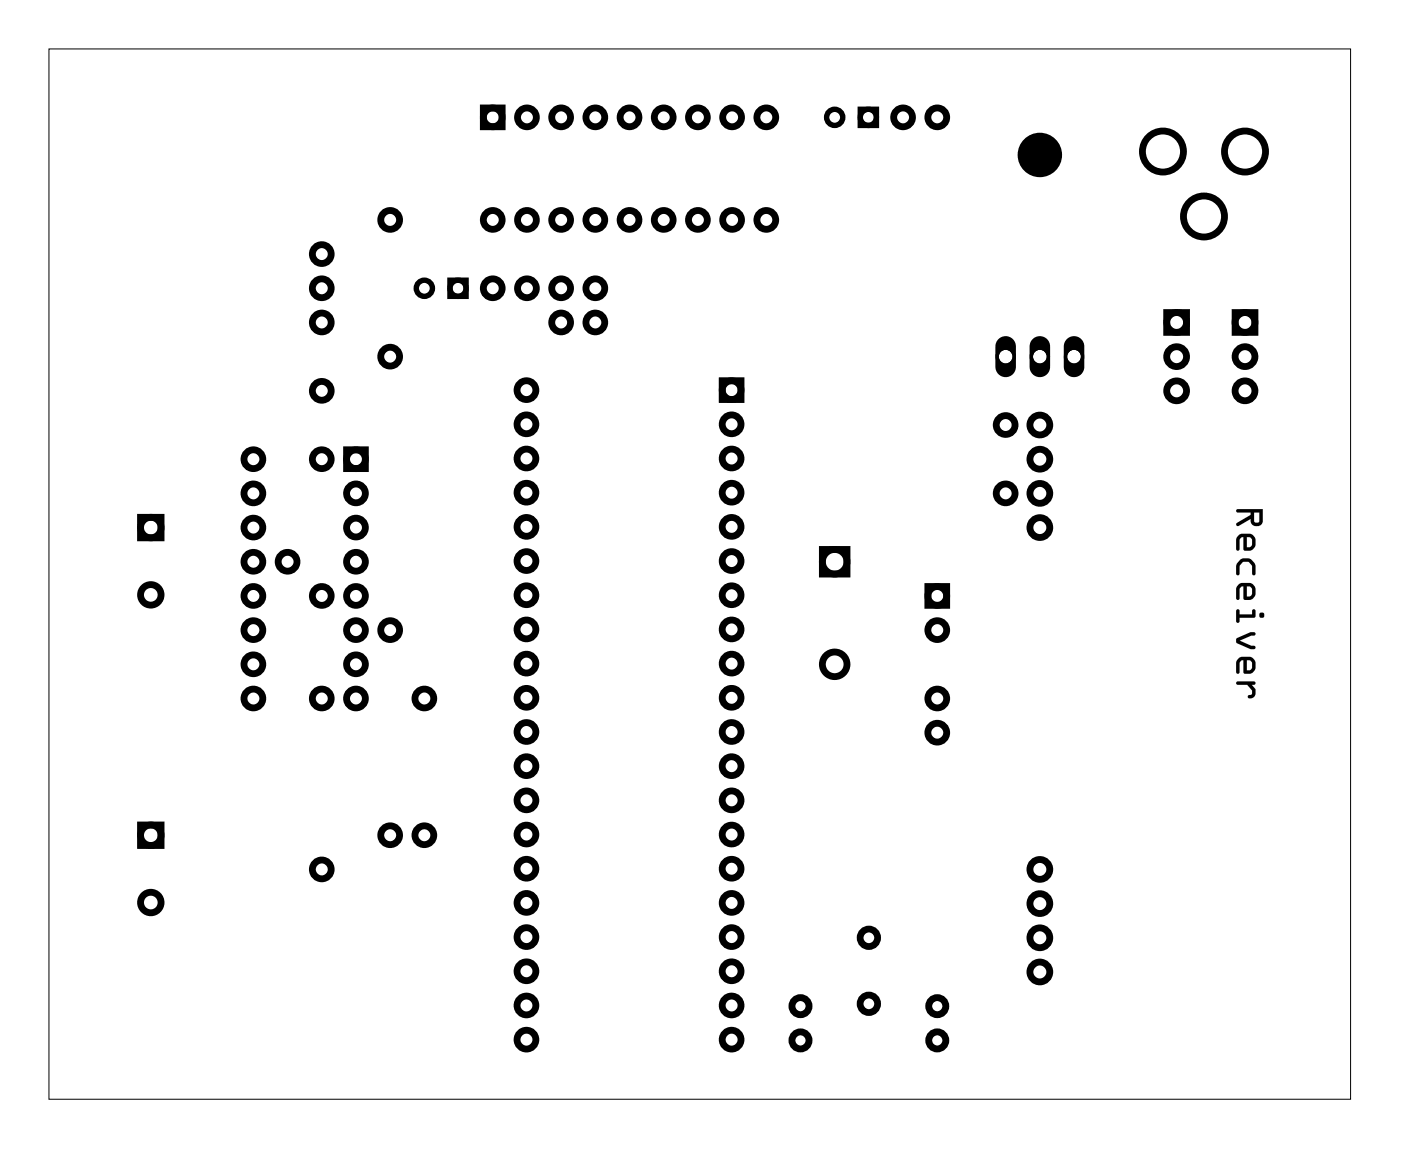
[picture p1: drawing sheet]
<svg xmlns="http://www.w3.org/2000/svg" width="104mm" height="85mm" viewBox="0 0 104 85" stroke-linecap="round" stroke-linejoin="round" font-family="sans-serif">
<path d="M3.6 3.6h96.7v78.1h-96.7z" fill="none" stroke="#000" stroke-width=".07"/>
<g fill="none" stroke="#000" stroke-width=".51">
<path d="M35.9 8h1.4v1.4h-1.4zM10.4 38.4h1.6v1.6h-1.6zM25.7 33.4h1.4v1.4h-1.4zM53.6 28.3h1.4v1.4h-1.4zM86.7 23.2h1.4v1.5h-1.4zM91.7 23.2h1.5v1.5h-1.5zM61.1 40.8h1.8v1.9h-1.8zM68.9 43.6h1.4v1.4h-1.4zM10.4 61.3h1.6v1.5h-1.6z"/>
<circle cx="23.9" cy="18.9" r=".7"/>
<circle cx="29" cy="16.3" r=".7"/>
<circle cx="36.6" cy="16.3" r=".7"/>
<circle cx="36.6" cy="8.7" r=".7"/>
<circle cx="39.1" cy="16.3" r=".7"/>
<circle cx="39.1" cy="8.7" r=".7"/>
<circle cx="41.7" cy="16.3" r=".7"/>
<circle cx="41.7" cy="8.7" r=".7"/>
<circle cx="44.2" cy="16.3" r=".7"/>
<circle cx="44.2" cy="8.7" r=".7"/>
<circle cx="46.8" cy="16.3" r=".7"/>
<circle cx="46.8" cy="8.7" r=".7"/>
<circle cx="49.3" cy="16.3" r=".7"/>
<circle cx="49.3" cy="8.7" r=".7"/>
<circle cx="51.8" cy="16.3" r=".7"/>
<circle cx="51.8" cy="8.7" r=".7"/>
<circle cx="54.4" cy="16.3" r=".7"/>
<circle cx="54.4" cy="8.7" r=".7"/>
<circle cx="56.9" cy="16.3" r=".7"/>
<circle cx="56.9" cy="8.7" r=".7"/>
<circle cx="67.1" cy="8.7" r=".7"/>
<circle cx="69.6" cy="8.7" r=".7"/>
<circle cx="86.4" cy="11.3" r="1.52"/>
<circle cx="89.4" cy="16.1" r="1.52"/>
<circle cx="92.5" cy="11.3" r="1.52"/>
<circle cx="11.2" cy="39.2" r=".76"/>
<circle cx="18.8" cy="34.1" r=".7"/>
<circle cx="18.8" cy="36.7" r=".7"/>
<circle cx="18.8" cy="39.2" r=".7"/>
<circle cx="23.9" cy="29" r=".7"/>
<circle cx="23.9" cy="34.1" r=".7"/>
<circle cx="23.9" cy="21.4" r=".7"/>
<circle cx="23.9" cy="24" r=".7"/>
<circle cx="26.4" cy="34.1" r=".7"/>
<circle cx="26.4" cy="39.2" r=".7"/>
<circle cx="26.4" cy="36.7" r=".7"/>
<circle cx="29" cy="26.5" r=".7"/>
<circle cx="36.6" cy="21.4" r=".7"/>
<circle cx="39.1" cy="29" r=".7"/>
<circle cx="39.1" cy="34.1" r=".7"/>
<circle cx="39.1" cy="36.6" r=".7"/>
<circle cx="39.1" cy="39.1" r=".7"/>
<circle cx="39.1" cy="31.5" r=".7"/>
<circle cx="39.1" cy="21.4" r=".7"/>
<circle cx="41.7" cy="24" r=".7"/>
<circle cx="41.7" cy="21.4" r=".7"/>
<circle cx="44.2" cy="24" r=".7"/>
<circle cx="44.2" cy="21.4" r=".7"/>
<circle cx="54.3" cy="29" r=".7"/>
<circle cx="54.3" cy="34.1" r=".7"/>
<circle cx="54.3" cy="36.6" r=".7"/>
<circle cx="54.3" cy="31.5" r=".7"/>
<circle cx="54.3" cy="39.1" r=".7"/>
<circle cx="74.7" cy="31.6" r=".7"/>
<circle cx="74.7" cy="36.7" r=".7"/>
<circle cx="77.2" cy="36.7" r=".74"/>
<circle cx="77.2" cy="39.2" r=".74"/>
<circle cx="77.2" cy="31.6" r=".74"/>
<circle cx="77.2" cy="34.1" r=".74"/>
<circle cx="87.4" cy="29" r=".74"/>
<circle cx="87.4" cy="24" r=".74"/>
<circle cx="87.4" cy="26.5" r=".74"/>
<circle cx="92.5" cy="29" r=".74"/>
<circle cx="92.5" cy="24" r=".74"/>
<circle cx="92.5" cy="26.5" r=".74"/>
<circle cx="11.2" cy="44.2" r=".76"/>
<circle cx="18.8" cy="46.8" r=".7"/>
<circle cx="18.8" cy="49.4" r=".7"/>
<circle cx="18.8" cy="51.9" r=".7"/>
<circle cx="18.8" cy="44.3" r=".7"/>
<circle cx="18.8" cy="41.7" r=".7"/>
<circle cx="21.4" cy="41.7" r=".7"/>
<circle cx="23.9" cy="44.3" r=".7"/>
<circle cx="23.9" cy="51.9" r=".7"/>
<circle cx="26.4" cy="41.7" r=".7"/>
<circle cx="26.4" cy="44.3" r=".7"/>
<circle cx="26.4" cy="46.8" r=".7"/>
<circle cx="26.4" cy="49.4" r=".7"/>
<circle cx="26.4" cy="51.9" r=".7"/>
<circle cx="29" cy="46.8" r=".7"/>
<circle cx="31.5" cy="51.9" r=".7"/>
<circle cx="39.1" cy="56.9" r=".7"/>
<circle cx="39.1" cy="51.8" r=".7"/>
<circle cx="39.1" cy="59.5" r=".7"/>
<circle cx="39.1" cy="54.4" r=".7"/>
<circle cx="39.1" cy="49.3" r=".7"/>
<circle cx="39.1" cy="41.7" r=".7"/>
<circle cx="39.1" cy="44.2" r=".7"/>
<circle cx="39.1" cy="46.8" r=".7"/>
<circle cx="54.3" cy="54.4" r=".7"/>
<circle cx="54.3" cy="51.8" r=".7"/>
<circle cx="54.3" cy="59.5" r=".7"/>
<circle cx="54.3" cy="56.9" r=".7"/>
<circle cx="54.3" cy="49.3" r=".7"/>
<circle cx="54.3" cy="41.7" r=".7"/>
<circle cx="54.3" cy="46.8" r=".7"/>
<circle cx="54.3" cy="44.2" r=".7"/>
<circle cx="62" cy="41.7" r=".91"/>
<circle cx="62" cy="49.4" r=".91"/>
<circle cx="69.6" cy="54.4" r=".7"/>
<circle cx="69.6" cy="51.9" r=".7"/>
<circle cx="69.6" cy="46.8" r=".7"/>
<circle cx="69.6" cy="44.3" r=".7"/>
<circle cx="11.2" cy="67.1" r=".76"/>
<circle cx="11.2" cy="62.1" r=".76"/>
<circle cx="23.9" cy="64.6" r=".7"/>
<circle cx="29" cy="62.1" r=".7"/>
<circle cx="31.5" cy="62.1" r=".7"/>
<circle cx="39.1" cy="77.2" r=".7"/>
<circle cx="39.1" cy="64.5" r=".7"/>
<circle cx="39.1" cy="69.6" r=".7"/>
<circle cx="39.1" cy="67.1" r=".7"/>
<circle cx="39.1" cy="74.7" r=".7"/>
<circle cx="39.1" cy="62" r=".7"/>
<circle cx="39.1" cy="72.2" r=".7"/>
<circle cx="54.3" cy="74.7" r=".7"/>
<circle cx="54.3" cy="67.1" r=".7"/>
<circle cx="54.3" cy="69.6" r=".7"/>
<circle cx="54.3" cy="77.2" r=".7"/>
<circle cx="54.3" cy="64.5" r=".7"/>
<circle cx="54.3" cy="72.2" r=".7"/>
<circle cx="54.3" cy="62" r=".7"/>
<circle cx="59.5" cy="77.3" r=".64"/>
<circle cx="59.5" cy="74.8" r=".64"/>
<circle cx="69.6" cy="77.3" r=".64"/>
<circle cx="69.6" cy="74.8" r=".64"/>
<circle cx="77.2" cy="69.7" r=".74"/>
<circle cx="77.2" cy="72.2" r=".74"/>
<circle cx="77.2" cy="64.6" r=".74"/>
<circle cx="77.2" cy="67.1" r=".74"/>
</g>
<g fill="none" stroke="#000" stroke-width=".5">
<circle cx="64.5" cy="74.6" r=".65"/>
<circle cx="64.5" cy="69.7" r=".65"/>
</g>
<g fill="none" stroke="#000" stroke-width=".25">
<circle cx="74.7" cy="26.5" r=".64"/>
<circle cx="77.2" cy="26.5" r=".64"/>
<circle cx="79.8" cy="26.5" r=".64"/>
</g>
<g fill="#000">
<path d="M74.2 25.2l-.3 .5v1.6a.76 .76 0 0 0 .8 .7 .76 .76 0 0 0 .8-.7v-1.6a.76 .76 0 0 0-.5-.7 .76 .76 0 0 0-.8 .2zM74.2 26.5a.51 .51 0 0 1 1 0 .51 .51 0 0 1-1 0z"/>
<path d="M76.7 25.2l-.2 .5v1.6a.76 .76 0 0 0 .7 .7 .76 .76 0 0 0 .8-.7v-1.6a.76 .76 0 0 0-.5-.7 .76 .76 0 0 0-.8 .2zM76.7 26.5a.55 .55 0 0 1 1.1 0 .55 .55 0 0 1-1.1 0z"/>
<path d="M79.2 25.2l-.2 .5v1.6a.76 .76 0 0 0 .8 .7 .76 .76 0 0 0 .7-.7v-1.6a.76 .76 0 0 0-.4-.7 .76 .76 0 0 0-.9 .2zM79.3 26.5a.51 .51 0 0 1 1 0 .51 .51 0 0 1-1 0z"/>
<path d="M91.9 37.9l1.9-.1v.9a.46 .46 0 0 1-.5 .4 .46 .46 0 0 1-.4-.5l-.9 .5a.13 .13 0 0 1-.2-.1 .13 .13 0 0 1 .1-.1l1-.6v-.2h-1zM93.2 38.1v.7h.3v-.1v-.6zM92 39.8a1.05 1.05 0 0 1 .9-.1l.2 .1a.63 .63 0 0 1 .2 .7l-.2 .3a.68 .68 0 0 1-.7 .1v-1h-.2l-.1 .2v.7a.13 .13 0 0 1-.1 .1 .13 .13 0 0 1-.2-.1v-.7zM92.6 39.9v.8l.3-.1 .1-.2v-.3l-.1-.2zM92.1 41.6a.75 .75 0 0 1 1.1 .3l.1 .7a.13 .13 0 0 1-.2 .1 .13 .13 0 0 1-.1-.1v-.6l-.3-.3-.4 .1-.2 .2v.6a.13 .13 0 0 1-.1 .1 .13 .13 0 0 1-.2-.1v-.7zM92 43.4a1.05 1.05 0 0 1 .9-.1l.2 .2a.63 .63 0 0 1 .2 .6l-.2 .3a.68 .68 0 0 1-.7 .1v-.9h-.2l-.1 .1v.7a.13 .13 0 0 1-.1 .2 .14 .14 0 0 1-.2-.2v-.7zM92.6 43.6v.7h.3l.1-.2v-.3l-.1-.2zM91.9 45.3h.2v.3h.9v-.2a.13 .13 0 0 1 .1-.1 .13 .13 0 0 1 .2 .1v.4l-.1 .1h-1.1v.3a.13 .13 0 0 1-.1 .1 .13 .13 0 0 1-.2-.1zM93.5 45.7a.2 .2 0 0 1 .4 0 .2 .2 0 0 1-.4 0zM91.8 47.5l1.1-.5h.2a.13 .13 0 0 1 .2 .1 .13 .13 0 0 1-.2 .1h-.2l-.8 .4 .8 .4h.2a.13 .13 0 0 1 .2 .1 .13 .13 0 0 1-.2 .1h-.2l-1-.4zM92 48.9a1.05 1.05 0 0 1 .9-.1l.2 .2a.63 .63 0 0 1 .2 .6l-.2 .3a.68 .68 0 0 1-.7 .1v-.9h-.2l-.1 .1v.7a.13 .13 0 0 1-.1 .2 .14 .14 0 0 1-.2-.2v-.7zM92.6 49.1v.7h.3l.1-.2v-.4l-.1-.1zM91.9 50.7l1.2-.1a.14 .14 0 0 1 .2 .2 .13 .13 0 0 1-.2 .1h-.1l.2 .3a.47 .47 0 0 1 0 .5 .47 .47 0 0 1-.4 .2 .15 .15 0 0 1-.1-.2 .15 .15 0 0 1 .2-.1l.1-.3-.4-.4h-.7z"/>
<path d="M91.9 37.9l1.9-.1v.9a.46 .46 0 0 1-.5 .4 .46 .46 0 0 1-.4-.5l-.9 .5a.13 .13 0 0 1-.2-.1 .13 .13 0 0 1 .1-.2l1-.5v-.2h-1zM91.9 37.9v.2h1v.2l-1 .6a.13 .13 0 0 0-.1 .1 .13 .13 0 0 0 .2 .1l.9-.5a.46 .46 0 0 0 .4 .5 .46 .46 0 0 0 .5-.4v-.9zM93.2 38.1v.7h.3v-.1v-.6zM93.2 38.1h.3v.6v.1h-.3zM92 39.8a1.06 1.06 0 0 1 .9-.1l.3 .3v.7l-.2 .2h-.6v-1h-.1l-.2 .2v.7a.13 .13 0 0 1-.1 .1 .13 .13 0 0 1-.2-.1v-.7zM92 39.8l-.2 .3v.7a.13 .13 0 0 0 .2 .1 .13 .13 0 0 0 .1-.1v-.7l.1-.2h.2v.9l.1 .1a.57 .57 0 0 0 .6-.2l.2-.3a.66 .66 0 0 0-.3-.7h-.1a1.05 1.05 0 0 0-.9 .1zM92.6 39.9v.8l.3-.1 .1-.2v-.3l-.1-.2zM92.6 39.9h.3l.1 .2v.3l-.1 .2-.3 .1zM92.1 41.6a.75 .75 0 0 1 1.1 .3l.1 .7a.14 .14 0 0 1-.2 .2 .13 .13 0 0 1-.1-.2v-.6l-.3-.3-.4 .1-.2 .2v.6a.13 .13 0 0 1-.1 .2 .14 .14 0 0 1-.2-.2v-.7zM92.1 41.6l-.3 .3v.7a.13 .13 0 0 0 .2 .1 .13 .13 0 0 0 .1-.1v-.6l.3-.3 .4 .1 .2 .2v.6a.13 .13 0 0 0 .1 .1 .13 .13 0 0 0 .2-.1v-.6l-.3-.4a.74 .74 0 0 0-.9 0zM92 43.4a1.06 1.06 0 0 1 .9-.1l.3 .4v.6l-.2 .2h-.6v-.9h-.1l-.2 .1v.7a.13 .13 0 0 1-.1 .2 .14 .14 0 0 1-.2-.2v-.7zM92 43.4l-.2 .3v.7a.14 .14 0 0 0 .2 .2 .13 .13 0 0 0 .1-.2v-.7l.1-.1h.2v.8l.1 .2a.57 .57 0 0 0 .6-.2l.2-.3a.66 .66 0 0 0-.3-.7l-.1-.1a1.05 1.05 0 0 0-.9 .1zM92.6 43.6v.7h.3l.1-.2v-.3l-.1-.2zM92.6 43.6h.3l.1 .2v.3l-.1 .2h-.3zM91.9 45.3h.2v.3h.9v-.2a.13 .13 0 0 1 .1-.1 .13 .13 0 0 1 .2 .1v.4l-.1 .1h-1.1v.3a.13 .13 0 0 1-.1 .1 .13 .13 0 0 1-.2-.1zM91.9 45.3l-.1 .9a.13 .13 0 0 0 .2 .1 .13 .13 0 0 0 .1-.1v-.3h1.1l.1-.5a.13 .13 0 0 0-.2-.1 .13 .13 0 0 0-.1 .1v.2h-.9v-.3zM93.5 45.7a.2 .2 0 0 1 .4 0 .2 .2 0 0 1-.4 0zM93.5 45.7a.2 .2 0 0 0 .4 0 .2 .2 0 0 0-.4 0zM91.8 47.5l1.1-.5h.2a.13 .13 0 0 1 .2 .1 .13 .13 0 0 1-.2 .1h-.2l-.8 .4 .8 .4h.2a.13 .13 0 0 1 .2 .1 .13 .13 0 0 1-.2 .1h-.2l-1-.4zM91.8 47.5l.1 .3 1 .4h.2a.13 .13 0 0 0 .2-.1 .13 .13 0 0 0-.2-.1h-.2l-.8-.4 .8-.4h.2a.13 .13 0 0 0 .2-.1 .13 .13 0 0 0-.2-.1h-.2zM92 48.9a1.06 1.06 0 0 1 .9-.1l.3 .3v.7l-.2 .2h-.6v-.9h-.1l-.2 .1v.7a.13 .13 0 0 1-.1 .2 .14 .14 0 0 1-.2-.2v-.7zM92 48.9l-.2 .3v.7a.14 .14 0 0 0 .2 .2 .13 .13 0 0 0 .1-.2v-.7l.1-.1h.2v.8l.1 .2a.57 .57 0 0 0 .6-.2l.2-.3a.66 .66 0 0 0-.3-.7l-.1-.1a1.05 1.05 0 0 0-.9 .1zM92.6 49.1v.7h.3l.1-.2v-.4l-.1-.1zM92.6 49.1h.3l.1 .1v.4l-.1 .2h-.3zM91.9 50.7l1.2-.1a.14 .14 0 0 1 .2 .2 .13 .13 0 0 1-.2 .1h-.1l.2 .3a.47 .47 0 0 1 0 .5 .47 .47 0 0 1-.4 .2 .15 .15 0 0 1-.1-.2 .15 .15 0 0 1 .2-.1l.1-.3-.4-.4h-.7zM91.9 50.7v.2h.7l.4 .4v.3a.19 .19 0 0 0-.2 0 .19 .19 0 0 0-.1 .3h.1a.46 .46 0 0 0 .4-.2 .46 .46 0 0 0 0-.5l-.2-.3h.1a.13 .13 0 0 0 .2-.1 .14 .14 0 0 0-.2-.2z"/>
</g>
<circle cx="77.2" cy="11.5" r="1.65" fill="#000"/>
<g fill="none" stroke="#000" stroke-width=".4">
<path d="M63.9 8.1h1.2v1.2h-1.2zM33.4 20.8h1.2v1.2h-1.2z"/>
<circle cx="62" cy="8.7" r=".6"/>
<circle cx="64.5" cy="8.7" r=".6"/>
<circle cx="31.5" cy="21.4" r=".6"/>
<circle cx="34" cy="21.4" r=".6"/>
</g>
</svg>
